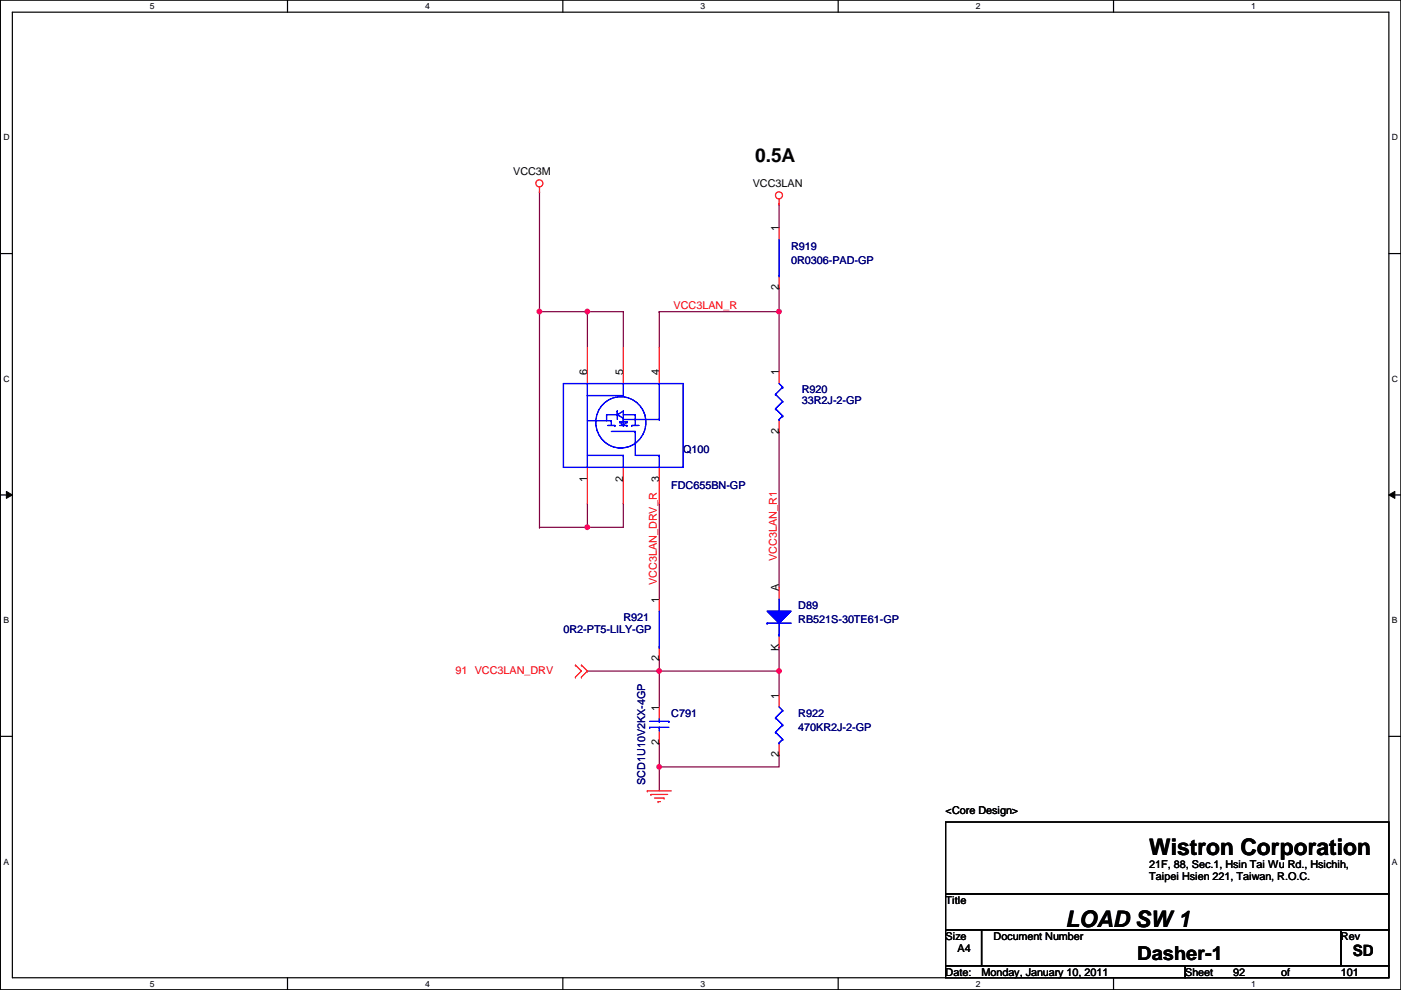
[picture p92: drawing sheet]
<svg xmlns="http://www.w3.org/2000/svg" width="297mm" height="210mm" viewBox="0 0 297 210" stroke-linecap="round" stroke-linejoin="round" font-family="sans-serif">
<defs><g id="words">
<g font-size="4.8">
<text x="243.7" y="181.3">Wistron Corporation</text>
<text x="225.9" y="196.5">LOAD SW 1</text>
</g>
<g font-size="4.1">
<text x="160.1" y="34.3">0.5A</text>
<text x="241.1" y="203.5">Dasher-1</text>
</g>
<text font-size="3.3" x="286.8" y="202.8">SD</text>
<g font-size="2.3">
<text x="108.8" y="37.2">VCC3M</text>
<text x="159.6" y="39.7">VCC3LAN</text>
<text x="165.1" y="49.1" transform="rotate(-90 165.1 49.1)">1</text>
<text x="165.1" y="61.5" transform="rotate(-90 165.1 61.5)">2</text>
<text x="124.5" y="79.5" transform="rotate(-90 124.5 79.5)">6</text>
<text x="132.1" y="79.5" transform="rotate(-90 132.1 79.5)">5</text>
<text x="139.7" y="79.5" transform="rotate(-90 139.7 79.5)">4</text>
<text x="165.1" y="79.5" transform="rotate(-90 165.1 79.5)">1</text>
<text x="165.1" y="92" transform="rotate(-90 165.1 92)">2</text>
<text x="124.5" y="102.2" transform="rotate(-90 124.5 102.2)">1</text>
<text x="132.1" y="102.2" transform="rotate(-90 132.1 102.2)">2</text>
<text x="139.7" y="102.2" transform="rotate(-90 139.7 102.2)">3</text>
<text x="165.1" y="125.3" transform="rotate(-90 165.1 125.3)">A</text>
<text x="139.7" y="127.8" transform="rotate(-90 139.7 127.8)">1</text>
<text x="165.1" y="138" transform="rotate(-90 165.1 138)">K</text>
<text x="139.7" y="140.3" transform="rotate(-90 139.7 140.3)">2</text>
<text x="165.1" y="148.1" transform="rotate(-90 165.1 148.1)">1</text>
<text x="139.7" y="150.7" transform="rotate(-90 139.7 150.7)">1</text>
<text x="139.7" y="158" transform="rotate(-90 139.7 158)">2</text>
<text x="165.1" y="160.6" transform="rotate(-90 165.1 160.6)">2</text>
<text x="200.5" y="172.6">&lt;Core Design&gt;</text>
<text x="243.7" y="184">21F, 88, Sec.1, Hsin Tai Wu Rd., Hsichih,</text>
<text x="200.5" y="191.6">Title</text>
<text x="243.7" y="186.6">Taipei Hsien 221, Taiwan, R.O.C.</text>
<text x="200.5" y="199.2">Size</text>
<text x="203" y="201.8">A4</text>
<text x="210.7" y="199.2">Document Number</text>
<text x="284.3" y="199.2">Rev</text>
<text x="200.5" y="206.8">Date:</text>
<text x="208.1" y="206.8">Monday, January 10, 2011</text>
<text x="251.3" y="206.8">Sheet</text>
<text x="261.5" y="206.8">92</text>
<text x="271.6" y="206.8">of</text>
<text x="284.3" y="206.8">101</text>
</g>
<g font-size="2.3" fill="#000080">
<text x="167.7" y="52.9">R919</text>
<text x="167.7" y="56">0R0306-PAD-GP</text>
<text x="170" y="83.4">R920</text>
<text x="170" y="85.7">33R2J-2-GP</text>
<text x="144.9" y="96.1">Q100</text>
<text x="142.3" y="103.7">FDC655BN-GP</text>
<text x="132.2" y="131.7">R921</text>
<text x="169.2" y="129.1">D89</text>
<text x="119.5" y="134.2">0R2-PT5-LILY-GP</text>
<text x="169.3" y="132.2">RB521S-30TE61-GP</text>
<text x="142.3" y="152">C791</text>
<text x="169.2" y="152">R922</text>
<text x="169.3" y="155">470KR2J-2-GP</text>
<text x="136.8" y="166.4" transform="rotate(-90 136.8 166.4)">SCD1U10V2KX-4GP</text>
</g>
<g font-size="2.3" fill="#f00">
<text x="142.8" y="65.6">VCC3LAN_R</text>
<text x="164.7" y="118.9" transform="rotate(-90 164.7 118.9)">VCC3LAN_R1</text>
<text x="139.3" y="124" transform="rotate(-90 139.3 124)">VCC3LAN_DRV_R</text>
<text x="96.6" y="142.8">91 VCC3LAN_DRV</text>
</g>
<g font-size="1.8">
<text x="31.8" y="1.9">5</text>
<text x="90.1" y="1.9">4</text>
<text x="148.5" y="1.9">3</text>
<text x="206.9" y="1.9">2</text>
<text x="265.3" y="1.9">1</text>
<text x=".7" y="29.8">D</text>
<text x="295.1" y="29.8">D</text>
<text x=".7" y="80.9">C</text>
<text x="295.1" y="80.9">C</text>
<text x=".7" y="132.1">B</text>
<text x="295.1" y="132.1">B</text>
<text x=".7" y="183.3">A</text>
<text x="295.1" y="183.3">A</text>
<text x="31.8" y="209.2">5</text>
<text x="90.1" y="209.2">4</text>
<text x="148.5" y="209.2">3</text>
<text x="206.9" y="209.2">2</text>
<text x="265.3" y="209.2">1</text>
</g>
</g></defs>
<path d="M.1 0h296.9v209.8h-296.9zM2.6 2.6h291.9v204.7h-291.9z" fill="none" stroke="#000" stroke-width=".25"/>
<g fill="#fff">
<path d="M31.8 .3h1v2h-1z"/>
<path d="M31.8 207.6h1v1.9h-1z"/>
</g>
<path d="M61 0v2.6M61 207.3v2.5" fill="none" stroke="#000" stroke-width=".25"/>
<g fill="#fff">
<path d="M90.1 .3h1v2h-1z"/>
<path d="M90.1 207.6h1v1.9h-1z"/>
</g>
<path d="M119.3 0v2.6M119.3 207.3v2.5" fill="none" stroke="#000" stroke-width=".25"/>
<g fill="#fff">
<path d="M148.5 .3h1v2h-1z"/>
<path d="M148.5 207.6h1v1.9h-1z"/>
</g>
<path d="M177.7 0v2.6M177.7 207.3v2.5" fill="none" stroke="#000" stroke-width=".25"/>
<g fill="#fff">
<path d="M206.9 .3h1v2h-1z"/>
<path d="M206.9 207.6h1v1.9h-1z"/>
</g>
<path d="M236.1 0v2.6M236.1 207.3v2.5" fill="none" stroke="#000" stroke-width=".25"/>
<g fill="#fff">
<path d="M265.3 .3h.9v2h-.9z"/>
<path d="M265.3 207.6h.9v1.9h-.9z"/>
<path d="M.7 28.2h1.3v1.9h-1.3z"/>
<path d="M295.1 28.2h1.3v1.9h-1.3z"/>
<path d="M.7 79.3h1.3v2h-1.3z"/>
<path d="M295.1 79.3h1.3v2h-1.3z"/>
</g>
<path d="M.1 53.8h2.5M294.5 53.8h2.5" fill="none" stroke="#000" stroke-width=".25"/>
<g fill="#fff">
<path d="M.7 130.5h1.2v2h-1.2z"/>
<path d="M295.1 130.5h1.2v2h-1.2z"/>
</g>
<path d="M.1 104.9h2.5M294.5 104.9h2.5" fill="none" stroke="#000" stroke-width=".25"/>
<path d="M1.4 104.2l1.2 .7-1.2 .8zM294.5 104.9l1.2-.7v1.5z" fill="#000"/>
<path d="M1.4 104.2l1.2 .7-1.2 .8zM294.5 104.9l1.2-.7v1.5z" fill="none" stroke="#000" stroke-width=".21"/>
<g fill="#fff">
<path d="M.7 181.7h1.2v2h-1.2z"/>
<path d="M295.1 181.7h1.2v2h-1.2z"/>
</g>
<path d="M.1 156.1h2.5M294.5 156.1h2.5" fill="none" stroke="#000" stroke-width=".25"/>
<path d="M124.5 111.8h7.7M124.5 111.8h.1M139.8 106.7h.1M139.8 106.7v20.3" fill="none" stroke="#800040" stroke-width=".25"/>
<circle cx="124.5" cy="111.8" r=".49" fill="#f0f"/>
<circle cx="124.5" cy="111.8" r=".49" fill="none" stroke="#f0f" stroke-width=".25"/>
<path d="M124.5 66.1h7.7M124.5 66.1h.1M165.2 91.5h.1M165.2 91.5v33M139.8 139.7h.1M139.8 139.7v2.6M165.2 137.2h.1M165.2 137.2v10.2M165.2 142.3h.1" fill="none" stroke="#800040" stroke-width=".25"/>
<circle cx="124.5" cy="66.1" r=".49" fill="#f0f"/>
<circle cx="124.5" cy="66.1" r=".49" fill="none" stroke="#f0f" stroke-width=".25"/>
<path d="M114.4 66.1h.1M114.4 66.1v45.7M114.4 66.1h10.1M124.5 66.1h.1M124.5 66.1v7.6" fill="none" stroke="#800040" stroke-width=".25"/>
<circle cx="114.4" cy="66.1" r=".49" fill="#f0f"/>
<circle cx="114.4" cy="66.1" r=".49" fill="none" stroke="#f0f" stroke-width=".25"/>
<path d="M114.4 40.7h.1M114.4 40.7v25.4M139.8 142.3h.1M139.8 142.3h25.4" fill="none" stroke="#800040" stroke-width=".25"/>
<circle cx="165.2" cy="142.3" r=".49" fill="#f0f"/>
<circle cx="165.2" cy="142.3" r=".49" fill="none" stroke="#f0f" stroke-width=".25"/>
<circle cx="139.8" cy="142.3" r=".49" fill="#f0f"/>
<circle cx="139.8" cy="142.3" r=".49" fill="none" stroke="#f0f" stroke-width=".25"/>
<g fill="none" stroke="#800040" stroke-width=".25">
<path d="M165.2 43.2h.1M165.2 43.2v5.1M132.2 66.1h.1M132.2 66.1v7.6M139.8 66.1h.1M139.8 66.1v7.6M165.2 66.1h.1M165.2 66.1v12.7M114.4 111.8h.1M124.5 106.7h.1M124.5 106.7v5.1h-10.1M132.2 106.7h.1"/>
<path d="M132.2 106.7v5.1M139.8 142.3h.1M139.8 142.3v7.6M139.8 162.6h.1M139.8 162.6v5.1M165.2 160.1h.1M165.2 160.1v2.5h-25.4"/>
</g>
<circle cx="139.8" cy="162.6" r=".49" fill="#f0f"/>
<circle cx="139.8" cy="162.6" r=".49" fill="none" stroke="#f0f" stroke-width=".25"/>
<path d="M139.8 66.1h.1M139.8 66.1h25.4M124.5 142.3h15.3M124.5 142.3h.1M139.8 157.5h.1M139.8 157.5v5.1" fill="none" stroke="#800040" stroke-width=".25"/>
<circle cx="165.2" cy="66.1" r=".49" fill="#f0f"/>
<circle cx="165.2" cy="66.1" r=".49" fill="none" stroke="#f0f" stroke-width=".25"/>
<path d="M165.2 61h.1M165.2 61v5.1" fill="none" stroke="#800040" stroke-width=".25"/>
<g fill="none" stroke="#f00" stroke-width=".25">
<path d="M114.4 39.7v1M114.4 40.7h.1M165.2 43.2h.1M165.2 42.2v1M165.2 48.3v2.5M165.2 58.5v2.5M124.5 73.7v7.6M132.2 73.7v7.6M139.8 73.7v7.6M165.2 78.8v2.5M124.5 99.1v7.6M132.2 99.1v7.6"/>
<path d="M139.8 99.1v7.6M165.2 88.9v2.6M139.8 127v2.6M139.8 137.2v2.5M165.2 124.5v2.5M165.2 134.7v2.5M122 141h.1M122 143.6h.1M122 141l1.3 1.3-1.3 1.3M123.3 143.6h.1M123.3 141h.1M123.3 141l1.2 1.3-1.2 1.3"/>
<path d="M139.8 149.9v2.5M139.8 155v2.5M165.2 147.4v2.5M165.2 157.5v2.6M137.2 167.7h5.1M137.2 167.7h.1M138 168.4h.1M138 168.4h3.6M138.8 169.2h2M139.5 170h.1M139.5 170h.5M140.8 169.2h.1"/>
<circle cx="114.4" cy="38.9" r=".75"/>
<circle cx="165.2" cy="41.4" r=".75"/>
</g>
<path d="M200.5 174.3h94v15.2h-94zM200.5 189.5h94v7.6h-94zM200.5 197.1h7.6v7.7h-7.6zM208.1 197.1h76.2v7.7h-76.2zM284.3 197.1h10.2v7.7h-10.2zM200.5 204.8h50.8v2.5h-50.8zM251.3 204.8h43.2v2.5h-43.2z" fill="none" stroke="#000" stroke-width=".25"/>
<g fill="none" stroke="#00f" stroke-width=".25">
<path d="M165.2 58.5h.1M165.2 50.8v7.7M119.5 81.3h25.4v17.8h-25.4zM124.5 81.3h.1M124.5 83.9h.1M124.5 81.3v17.8M124.5 96.6h7.7M124.5 89.2h5.1M127.9 85.7a5.4 5.4 0 0 1 7.5 .1 5.4 5.4 0 0 1 0 7.5 5.4 5.4 0 0 1-7.5 .1 5.5 5.5 0 0 1 0-7.7zM128.6 87.9h.1M128.6 87.9h2.3M128.6 87.9v1.3"/>
<path d="M128.9 90.2h1.5M129.6 89.2h.1M129.6 91.5h5.1M129.6 89.2v1M130.4 90.2h.1M130.9 87.9h.1M130.9 87.2h.1M130.9 88.7h.1M130.9 87.2v1.5M130.9 87.9l1.3 .8M131.4 89.5h.1M131.4 90.2h1.5"/>
<path d="M131.4 89.5h1.5M131.4 89.5l.8 .7M132.2 88.9h.1M132.2 90.2h.1M132.2 87.2h.1M132.2 88.7h.1M132.2 81.3h.1M132.2 96.6h.1M132.2 81.3v2.6h-7.7M132.2 87.2v1.5M132.2 88.9v1.3M132.2 96.6v2.5"/>
<path d="M132.2 87.9h2.5M132.2 87.2l-1.3 .7M132.2 88.9h7.6M132.9 89.5h.1M132.9 90.2h.1M132.9 89.5l-.7 .7M133.9 90.2h.1M133.9 90.2h1.6M134.7 91.5h.1M134.7 87.9h.1M134.7 87.9v2.3M134.7 91.5v5.1h5.1"/>
<path d="M139.8 96.6h.1M139.8 88.9h.1M139.8 81.3h.1M139.8 81.3v7.6M139.8 96.6v2.5M164.4 83.6h.1M164.4 86.7h.1M164.4 83.6l1.5 1.5M164.4 86.7l1.5 1.5M165.2 88.9h.1M165.2 81.3l.7 .8M165.9 82.1h.1"/>
<path d="M165.9 85.1h.1M165.9 88.2h.1M165.9 82.1l-1.5 1.5M165.9 85.1l-1.5 1.6M165.9 88.2l-.7 .7M139.8 137.2h.1M139.8 129.6v7.6M137.7 154.2h.1M137.7 153h4.1M137.7 154.2h4.1M139.8 153h.1M139.8 154.2h.1"/>
<path d="M139.8 152.4v.6M139.8 154.2v.8M141.8 153h.1M164.4 152.2h.1M164.4 155.2h.1M164.4 152.2l1.5 1.5M164.4 155.2l1.5 1.6M165.2 157.5h.1M165.2 149.9l.7 .8M165.9 150.7h.1M165.9 153.7h.1M165.9 156.8h.1"/>
<path d="M165.9 150.7l-1.5 1.5M165.9 153.7l-1.5 1.5M165.9 156.8l-.7 .7"/>
</g>
<path d="M162.6 129.6h5.1l-2.5 2.5z" fill="#00f"/>
<path d="M162.6 129.6h5.1l-2.5 2.5zM162.6 132.1h5.1M162.6 132.1h.1M165.2 129.6h.1M165.2 134.7h.1M165.2 127v2.6M165.2 132.1v2.6" fill="none" stroke="#00f" stroke-width=".25"/>
<path d="M162.6 129.6h5.1l-2.5 2.5z" fill="#00f"/>
<path d="M162.6 129.6h5.1l-2.5 2.5zM162.6 132.1h5.1M162.6 132.1h.1M165.2 129.6h.1M165.2 134.7h.1M165.2 127v2.6M165.2 132.1v2.6" fill="none" stroke="#00f" stroke-width=".25"/>
<circle cx="124.5" cy="111.8" r=".49" fill="#f0f"/>
<circle cx="124.5" cy="111.8" r=".49" fill="none" stroke="#f0f" stroke-width=".25"/>
<circle cx="124.5" cy="66.1" r=".49" fill="#f0f"/>
<circle cx="124.5" cy="66.1" r=".49" fill="none" stroke="#f0f" stroke-width=".25"/>
<circle cx="114.4" cy="66.1" r=".49" fill="#f0f"/>
<circle cx="114.4" cy="66.1" r=".49" fill="none" stroke="#f0f" stroke-width=".25"/>
<circle cx="165.2" cy="142.3" r=".49" fill="#f0f"/>
<circle cx="165.2" cy="142.3" r=".49" fill="none" stroke="#f0f" stroke-width=".25"/>
<circle cx="139.8" cy="142.3" r=".49" fill="#f0f"/>
<circle cx="139.8" cy="142.3" r=".49" fill="none" stroke="#f0f" stroke-width=".25"/>
<circle cx="139.8" cy="162.6" r=".49" fill="#f0f"/>
<circle cx="139.8" cy="162.6" r=".49" fill="none" stroke="#f0f" stroke-width=".25"/>
<circle cx="165.2" cy="66.1" r=".49" fill="#f0f"/>
<circle cx="165.2" cy="66.1" r=".49" fill="none" stroke="#f0f" stroke-width=".25"/>
<use href="#words"/>
</svg>
